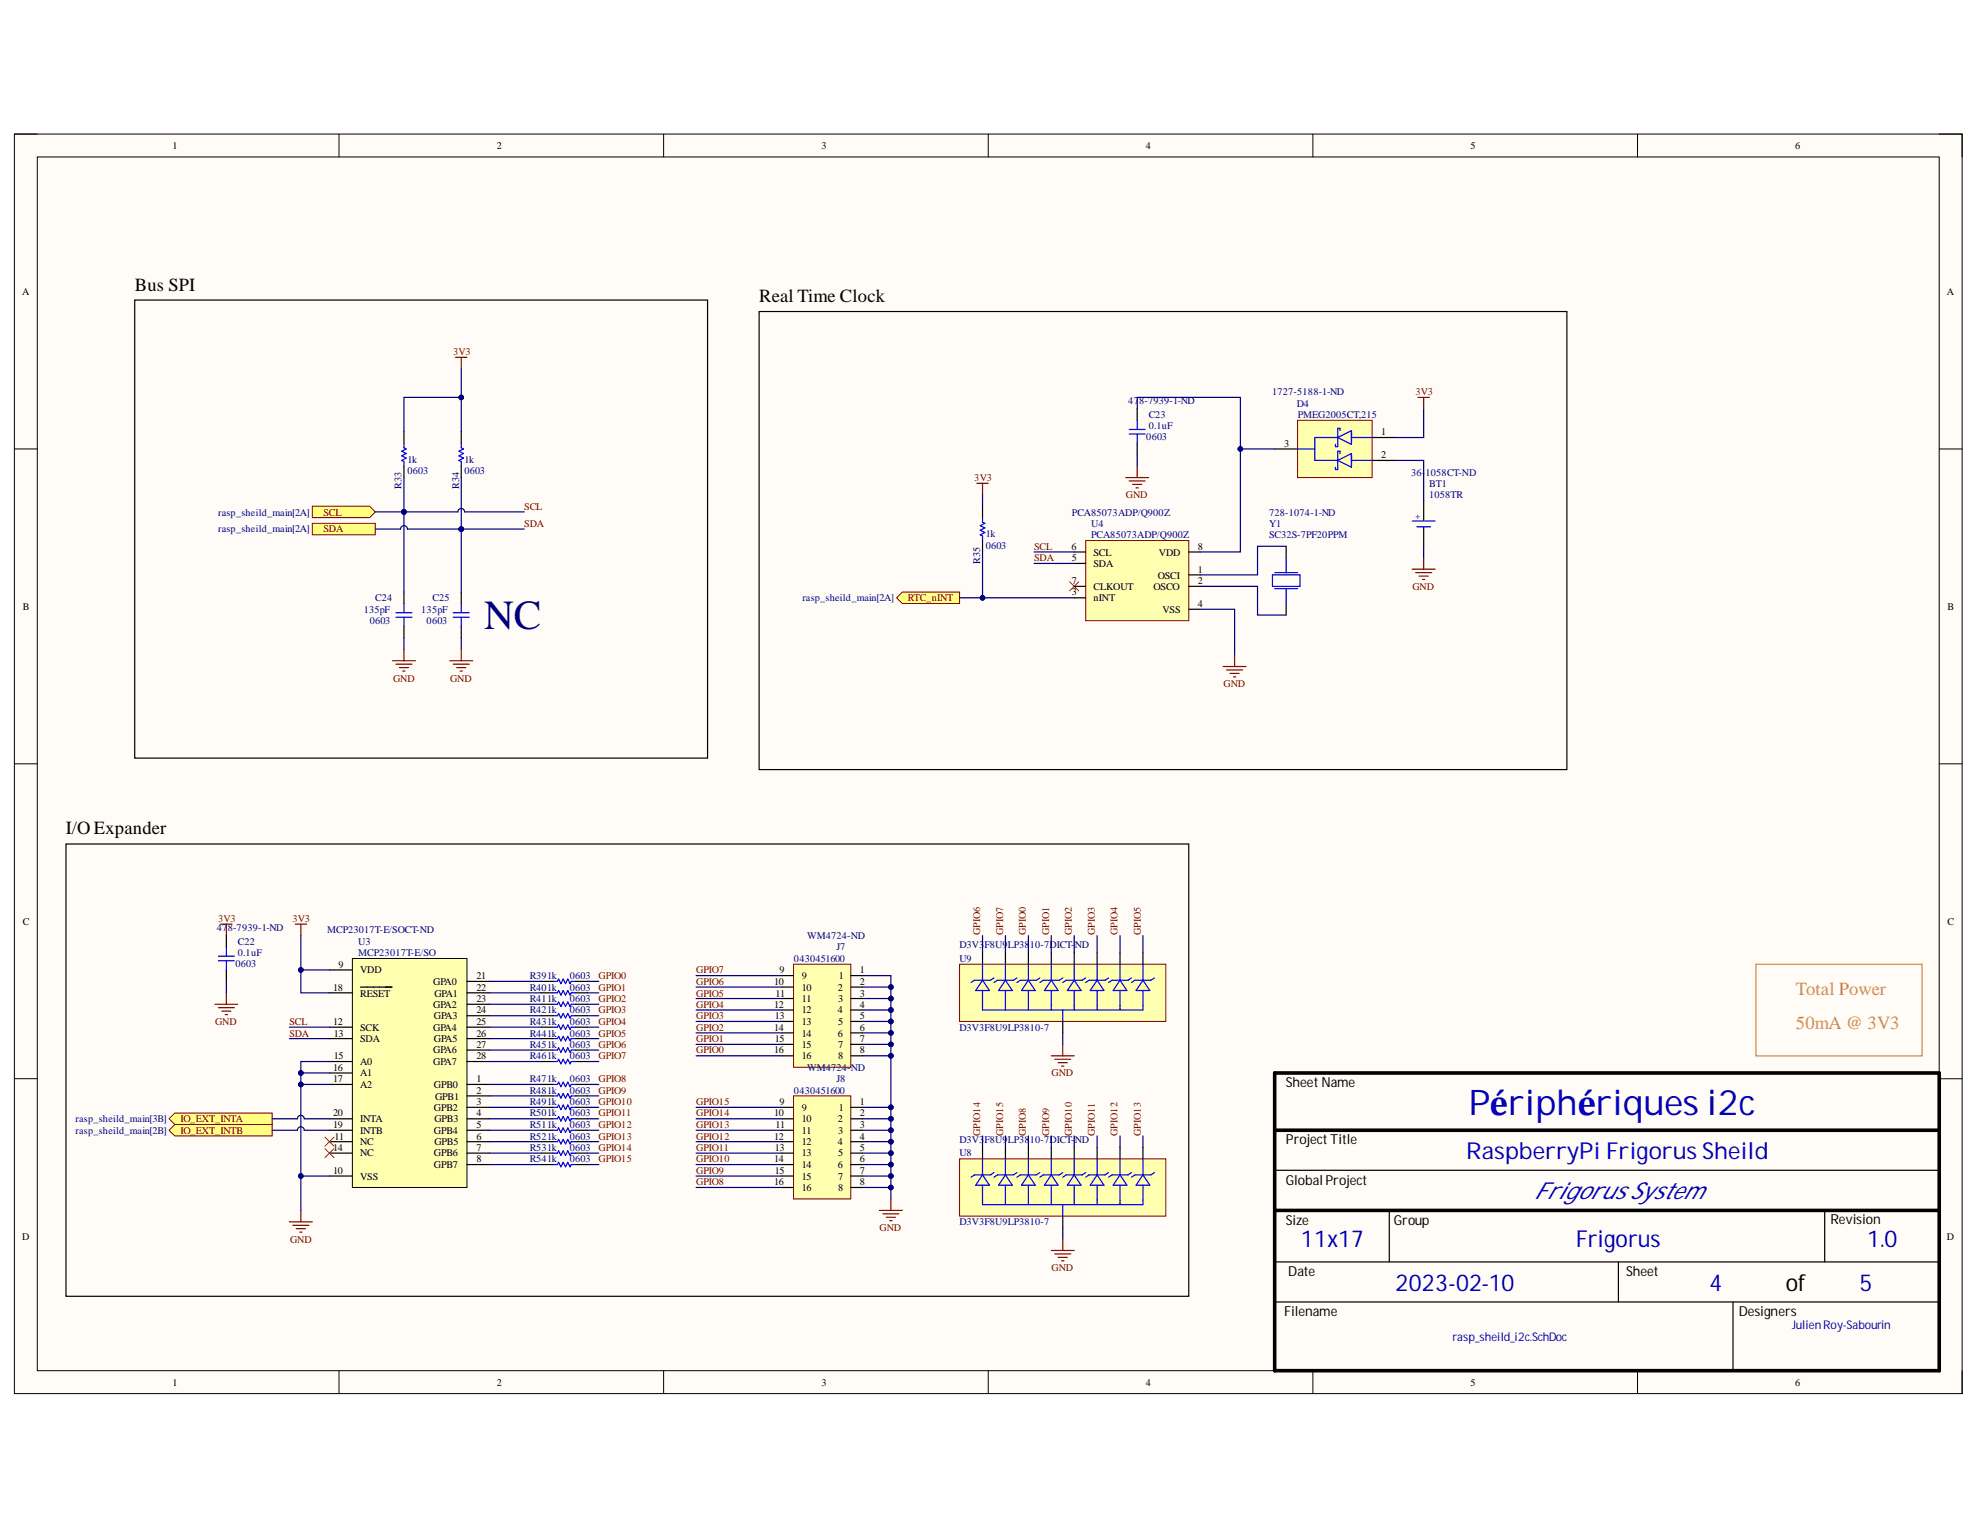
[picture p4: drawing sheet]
<svg xmlns="http://www.w3.org/2000/svg" width="279mm" height="216mm" viewBox="0 0 279 216" stroke-linecap="round" stroke-linejoin="round" font-family="sans-serif">
<defs><g id="words">
<text font-size="5.8" fill="#000080" x="68.3" y="88.7">NC</text>
<text font-size="5" fill="#0000bf" x="207.2" y="157.3">Périphériques i2c</text>
<g font-size="3.3" fill="#0000bf">
<text x="206.9" y="163.5">RaspberryPi Frigorus Sheild</text>
<text x="216.5" y="169.2">Frigorus System</text>
<text x="183.6" y="176">11x17</text>
<text x="222.4" y="176">Frigorus</text>
<text x="263.5" y="176">1.0</text>
<text x="196.9" y="182.1">2023-02-10</text>
<text x="241.2" y="182.1">4</text>
<text x="262.4" y="182.1">5</text>
</g>
<text font-size="3.3" x="252" y="182.1">of</text>
<g font-size="2.6">
<text x="19" y="41">Bus SPI</text>
<text x="107.1" y="42.6">Real Time Clock</text>
<text x="9.3" y="117.7">I/O Expander</text>
</g>
<g font-size="2.6" fill="#f90">
<text x="253.4" y="140.4">Total Power</text>
<text x="253.4" y="145.2">50mA @ 3V3</text>
</g>
<g font-size="1.9">
<text x="181.5" y="153.4">Sheet Name</text>
<text x="181.5" y="161.5">Project Title</text>
<text x="181.5" y="167.2">GlobalProject</text>
<text x="181.5" y="172.8">Size</text>
<text x="196.7" y="172.8">Group</text>
<text x="258.3" y="172.7">Revision</text>
<text x="181.2" y="185.8">Filename</text>
<text x="181.8" y="180.1">Date</text>
<text x="229.5" y="180.1">Sheet</text>
<text x="245.4" y="185.8">Designers</text>
</g>
<g font-size="1.7" fill="#0000bf">
<text x="205" y="189.2">rasp_sheild_i2c.SchDoc</text>
<text x="252.9" y="187.5">JulienRoy-Sabourin</text>
</g>
<g font-size="1.4">
<text x="24.4" y="21.1">1</text>
<text x="70.1" y="21.1">2</text>
<text x="115.9" y="21.1">3</text>
<text x="161.7" y="21.1">4</text>
<text x="207.5" y="21.1">5</text>
<text x="253.3" y="21.1">6</text>
<text x="3.1" y="41.7">A</text>
<text x="274.7" y="41.7">A</text>
<text x="181.2" y="63.1">3</text>
<text x="194.9" y="61.4">1</text>
<text x="194.9" y="64.7">2</text>
<text x="151.2" y="77.6">6</text>
<text x="169" y="77.6">8</text>
<text x="151.3" y="79.2">5</text>
<text x="151.3" y="82.4">7</text>
<text x="154.3" y="80">SDA</text>
<text x="154.3" y="78.4">SCL</text>
<text x="154.3" y="83.2">CLKOUT</text>
<text x="162.8" y="83.2">OSCO</text>
<text x="163.4" y="81.6">OSCI</text>
<text x="163.5" y="78.4">VDD</text>
<text x="169" y="80.8">1</text>
<text x="169" y="82.4">2</text>
<text x="3.2" y="86">B</text>
<text x="151.3" y="84">3</text>
<text x="154.3" y="84.9">nINT</text>
<text x="164" y="86.5">VSS</text>
<text x="169" y="85.7">4</text>
<text x="274.8" y="86">B</text>
<text x="3.2" y="130.5">C</text>
<text x="274.8" y="130.5">C</text>
<text x="47.8" y="136.6">9</text>
<text x="50.8" y="137.3">VDD</text>
<text x="110" y="137.3">9</text>
<text x="121.3" y="137.3">1</text>
<text x="47" y="139.8">18</text>
<text x="50.8" y="140.6">RESET</text>
<text x="61.1" y="139">GPA0</text>
<text x="61.1" y="142.2">GPA2</text>
<text x="61.2" y="143.8">GPA3</text>
<text x="61.3" y="140.6">GPA1</text>
<text x="67.2" y="138.2">21</text>
<text x="67.2" y="139.8">22</text>
<text x="67.2" y="141.4">23</text>
<text x="67.2" y="143">24</text>
<text x="109.2" y="139">10</text>
<text x="109.2" y="142.2">12</text>
<text x="109.3" y="143.8">13</text>
<text x="109.4" y="140.6">11</text>
<text x="113.1" y="138.2">9</text>
<text x="113.1" y="139.8">10</text>
<text x="113.1" y="141.4">11</text>
<text x="113.1" y="143">12</text>
<text x="118.2" y="139.8">2</text>
<text x="118.2" y="143">4</text>
<text x="118.3" y="141.4">3</text>
<text x="118.4" y="138.2">1</text>
<text x="121.3" y="139">2</text>
<text x="121.3" y="140.6">3</text>
<text x="121.3" y="142.2">4</text>
<text x="121.3" y="143.8">5</text>
<text x="47" y="144.6">12</text>
<text x="47.1" y="149.5">15</text>
<text x="47.1" y="146.3">13</text>
<text x="50.8" y="145.4">SCK</text>
<text x="50.8" y="147">SDA</text>
<text x="61.1" y="145.4">GPA4</text>
<text x="61.1" y="148.7">GPA6</text>
<text x="61.2" y="147">GPA5</text>
<text x="67.2" y="144.6">25</text>
<text x="67.2" y="146.3">26</text>
<text x="67.2" y="147.9">27</text>
<text x="67.2" y="149.5">28</text>
<text x="109.2" y="145.4">14</text>
<text x="109.2" y="148.7">16</text>
<text x="109.3" y="147">15</text>
<text x="113.1" y="144.6">13</text>
<text x="113.1" y="146.3">14</text>
<text x="113.1" y="147.9">15</text>
<text x="113.1" y="149.5">16</text>
<text x="118.2" y="146.3">6</text>
<text x="118.3" y="144.6">5</text>
<text x="118.3" y="147.9">7</text>
<text x="118.3" y="149.5">8</text>
<text x="121.3" y="145.4">6</text>
<text x="121.3" y="147">7</text>
<text x="121.3" y="148.7">8</text>
<text x="47" y="151.1">16</text>
<text x="47" y="152.7">17</text>
<text x="50.8" y="150.3">A0</text>
<text x="50.8" y="151.9">A1</text>
<text x="50.8" y="153.6">A2</text>
<text x="61.1" y="150.3">GPA7</text>
<text x="61.2" y="153.6">GPB0</text>
<text x="61.4" y="155.2">GPB1</text>
<text x="67.2" y="152.7">1</text>
<text x="67.2" y="154.3">2</text>
<text x="67.2" y="155.9">3</text>
<text x="110" y="155.9">9</text>
<text x="121.3" y="155.9">1</text>
<text x="47" y="159.2">19</text>
<text x="47" y="157.5">20</text>
<text x="47.2" y="160.8">11</text>
<text x="50.8" y="160">INTB</text>
<text x="50.8" y="158.4">INTA</text>
<text x="50.8" y="161.6">NC</text>
<text x="61.2" y="156.8">GPB2</text>
<text x="61.2" y="160">GPB4</text>
<text x="61.3" y="158.4">GPB3</text>
<text x="61.3" y="161.6">GPB5</text>
<text x="67.2" y="157.5">4</text>
<text x="67.2" y="159.2">5</text>
<text x="67.2" y="160.8">6</text>
<text x="109.2" y="157.5">10</text>
<text x="109.2" y="160.8">12</text>
<text x="109.4" y="159.2">11</text>
<text x="113.1" y="156.8">9</text>
<text x="113.1" y="158.4">10</text>
<text x="113.1" y="160">11</text>
<text x="113.1" y="161.6">12</text>
<text x="118.2" y="158.4">2</text>
<text x="118.2" y="161.6">4</text>
<text x="118.3" y="160">3</text>
<text x="118.4" y="156.8">1</text>
<text x="121.3" y="157.5">2</text>
<text x="121.3" y="159.2">3</text>
<text x="121.3" y="160.8">4</text>
<text x="47" y="165.6">10</text>
<text x="47" y="162.4">14</text>
<text x="50.8" y="166.5">VSS</text>
<text x="50.8" y="163.2">NC</text>
<text x="61.2" y="163.2">GPB6</text>
<text x="61.2" y="164.8">GPB7</text>
<text x="67.2" y="162.4">7</text>
<text x="67.2" y="164">8</text>
<text x="109.2" y="164">14</text>
<text x="109.2" y="167.2">16</text>
<text x="109.3" y="162.4">13</text>
<text x="109.3" y="165.6">15</text>
<text x="113.1" y="163.2">13</text>
<text x="113.1" y="164.8">14</text>
<text x="113.1" y="166.5">15</text>
<text x="118.2" y="164.8">6</text>
<text x="118.3" y="163.2">5</text>
<text x="118.3" y="166.5">7</text>
<text x="121.3" y="162.4">5</text>
<text x="121.3" y="164">6</text>
<text x="121.3" y="165.6">7</text>
<text x="121.3" y="167.2">8</text>
<text x="113.1" y="168.1">16</text>
<text x="118.3" y="168.1">8</text>
<text x="3.1" y="174.9">D</text>
<text x="274.7" y="174.9">D</text>
<text x="24.4" y="195.6">1</text>
<text x="70.1" y="195.6">2</text>
<text x="115.9" y="195.6">3</text>
<text x="161.7" y="195.6">4</text>
<text x="207.5" y="195.6">5</text>
<text x="253.3" y="195.6">6</text>
</g>
<g font-size="1.4" fill="#800000">
<text x="63.9" y="50.1">3V3</text>
<text x="199.7" y="55.8">3V3</text>
<text x="74" y="71.9">SCL</text>
<text x="137.5" y="67.9">3V3</text>
<text x="158.9" y="70.3">GND</text>
<text x="45.7" y="72.8">SCL</text>
<text x="45.7" y="75.1">SDA</text>
<text x="74" y="74.4">SDA</text>
<text x="145.9" y="77.6">SCL</text>
<text x="145.9" y="79.2">SDA</text>
<text x="199.3" y="83.2">GND</text>
<text x="128.1" y="84.9">RTC_nINT</text>
<text x="55.5" y="96.2">GND</text>
<text x="63.5" y="96.2">GND</text>
<text x="172.7" y="96.9">GND</text>
<text x="30.8" y="130.1">3V3</text>
<text x="41.3" y="130.1">3V3</text>
<text x="98.3" y="137.3">GPIO7</text>
<text x="138.3" y="132" transform="rotate(-90 138.3 132)">GPIO6</text>
<text x="141.5" y="132" transform="rotate(-90 141.5 132)">GPIO7</text>
<text x="144.8" y="132" transform="rotate(-90 144.8 132)">GPIO0</text>
<text x="148.1" y="132" transform="rotate(-90 148.1 132)">GPIO1</text>
<text x="151.3" y="132" transform="rotate(-90 151.3 132)">GPIO2</text>
<text x="154.5" y="132" transform="rotate(-90 154.5 132)">GPIO3</text>
<text x="157.7" y="132" transform="rotate(-90 157.7 132)">GPIO4</text>
<text x="161" y="132" transform="rotate(-90 161 132)">GPIO5</text>
<text x="84.5" y="138.2">GPIO0</text>
<text x="84.5" y="139.8">GPIO1</text>
<text x="84.5" y="141.4">GPIO2</text>
<text x="84.5" y="143">GPIO3</text>
<text x="98.3" y="143.8">GPIO3</text>
<text x="98.3" y="142.2">GPIO4</text>
<text x="98.3" y="140.6">GPIO5</text>
<text x="98.3" y="139">GPIO6</text>
<text x="30.4" y="144.6">GND</text>
<text x="40.8" y="144.6">SCL</text>
<text x="40.8" y="146.3">SDA</text>
<text x="84.5" y="144.6">GPIO4</text>
<text x="84.5" y="146.3">GPIO5</text>
<text x="84.5" y="147.9">GPIO6</text>
<text x="84.5" y="149.5">GPIO7</text>
<text x="98.3" y="148.7">GPIO0</text>
<text x="98.3" y="147">GPIO1</text>
<text x="98.3" y="145.4">GPIO2</text>
<text x="84.5" y="152.7">GPIO8</text>
<text x="84.5" y="154.3">GPIO9</text>
<text x="84.5" y="155.9">GPIO10</text>
<text x="98.3" y="155.9">GPIO15</text>
<text x="148.4" y="151.9">GND</text>
<text x="25.5" y="158.4">IO_EXT_INTA</text>
<text x="25.5" y="160">IO_EXT_INTB</text>
<text x="84.5" y="157.5">GPIO11</text>
<text x="84.5" y="159.2">GPIO12</text>
<text x="84.5" y="160.8">GPIO13</text>
<text x="98.3" y="160.8">GPIO12</text>
<text x="98.3" y="159.2">GPIO13</text>
<text x="98.3" y="157.5">GPIO14</text>
<text x="138.3" y="160.3" transform="rotate(-90 138.3 160.3)">GPIO14</text>
<text x="141.5" y="160.3" transform="rotate(-90 141.5 160.3)">GPIO15</text>
<text x="144.8" y="160.3" transform="rotate(-90 144.8 160.3)">GPIO8</text>
<text x="148.1" y="160.3" transform="rotate(-90 148.1 160.3)">GPIO9</text>
<text x="151.3" y="160.3" transform="rotate(-90 151.3 160.3)">GPIO10</text>
<text x="154.5" y="160.3" transform="rotate(-90 154.5 160.3)">GPIO11</text>
<text x="157.7" y="160.3" transform="rotate(-90 157.7 160.3)">GPIO12</text>
<text x="161" y="160.3" transform="rotate(-90 161 160.3)">GPIO13</text>
<text x="84.5" y="162.4">GPIO14</text>
<text x="84.5" y="164">GPIO15</text>
<text x="98.3" y="167.2">GPIO8</text>
<text x="98.3" y="165.6">GPIO9</text>
<text x="98.3" y="164">GPIO10</text>
<text x="98.3" y="162.4">GPIO11</text>
<text x="124.1" y="173.8">GND</text>
<text x="40.9" y="175.4">GND</text>
<text x="148.4" y="179.4">GND</text>
</g>
<g font-size="1.4" fill="#000080">
<text x="159.2" y="57.1">478-7939-1-ND</text>
<text x="162.1" y="59">C23</text>
<text x="179.5" y="55.8">1727-5188-1-ND</text>
<text x="183" y="57.4">D4</text>
<text x="183.1" y="59">PMEG2005CT,215</text>
<text x="57.5" y="65.3">1k</text>
<text x="65.5" y="65.3">1k</text>
<text x="161.8" y="62">0603</text>
<text x="162.1" y="60.6">0.1uF</text>
<text x="56.7" y="69" transform="rotate(-90 56.7 69)">R33</text>
<text x="57.5" y="66.9">0603</text>
<text x="64.8" y="69" transform="rotate(-90 64.8 69)">R34</text>
<text x="65.5" y="66.9">0603</text>
<text x="199.1" y="67.1">36-</text>
<text x="201.2" y="67.1">1058CT-ND</text>
<text x="201.7" y="68.7">BT1</text>
<text x="201.7" y="70.3">1058TR</text>
<text x="30.8" y="72.8">rasp_sheild_main[2A]</text>
<text x="30.8" y="75.1">rasp_sheild_main[2A]</text>
<text x="139.1" y="75.8">1k</text>
<text x="139.1" y="77.4">0603</text>
<text x="151.3" y="72.8">PCA85073ADP/Q900Z</text>
<text x="154" y="74.4">U4</text>
<text x="154" y="76">PCA85073ADP/Q900Z</text>
<text x="179.1" y="72.8">728-1074-1-ND</text>
<text x="179.1" y="74.4">Y1</text>
<text x="179.1" y="76">SC32S-7PF20PPM</text>
<text x="138.3" y="79.5" transform="rotate(-90 138.3 79.5)">R35</text>
<text x="51.3" y="86.5">135pF</text>
<text x="52.2" y="88.1">0603</text>
<text x="52.9" y="84.9">C24</text>
<text x="59.4" y="86.5">135pF</text>
<text x="60.2" y="88.1">0603</text>
<text x="61" y="84.9">C25</text>
<text x="113.2" y="84.9">rasp_sheild_main[2A]</text>
<text x="30.6" y="131.4">478-7939-1-ND</text>
<text x="46.2" y="131.7">MCP23017T-E/SOCT-ND</text>
<text x="33.2" y="136.4">0603</text>
<text x="33.6" y="135">0.1uF</text>
<text x="33.6" y="133.4">C22</text>
<text x="50.6" y="133.4">U3</text>
<text x="50.6" y="135">MCP23017T-E/SO</text>
<text x="112" y="135.7">0430451600</text>
<text x="113.9" y="132.5">WM4724-ND</text>
<text x="118" y="134.1">J7</text>
<text x="135.4" y="133.8">D3V3</text>
<text x="135.4" y="135.7">U9</text>
<text x="138.9" y="133.8">F8U9</text>
<text x="142.2" y="133.8">LP38</text>
<text x="145.3" y="133.8">10-7DICT-</text>
<text x="151.6" y="133.8">ND</text>
<text x="74.7" y="138.2">R391k</text>
<text x="74.7" y="139.8">R401k</text>
<text x="74.7" y="141.4">R411k</text>
<text x="74.7" y="143">R421k</text>
<text x="80.4" y="138.2">0603</text>
<text x="80.4" y="139.8">0603</text>
<text x="80.4" y="141.4">0603</text>
<text x="80.4" y="143">0603</text>
<text x="74.7" y="144.6">R431k</text>
<text x="74.7" y="146.3">R441k</text>
<text x="74.7" y="147.9">R451k</text>
<text x="74.7" y="149.5">R461k</text>
<text x="80.4" y="144.6">0603</text>
<text x="80.4" y="146.3">0603</text>
<text x="80.4" y="147.9">0603</text>
<text x="80.4" y="149.5">0603</text>
<text x="135.4" y="145.4">D3V3F8U9LP3810-7</text>
<text x="74.7" y="152.7">R471k</text>
<text x="74.7" y="154.3">R481k</text>
<text x="74.7" y="155.9">R491k</text>
<text x="80.4" y="152.7">0603</text>
<text x="80.4" y="154.3">0603</text>
<text x="80.4" y="155.9">0603</text>
<text x="112" y="154.3">0430451600</text>
<text x="113.9" y="151.1">WM4724-ND</text>
<text x="118" y="152.7">J8</text>
<text x="10.7" y="158.4">rasp_sheild_main[3B]</text>
<text x="10.7" y="160">rasp_sheild_main[2B]</text>
<text x="74.7" y="157.5">R501k</text>
<text x="74.7" y="159.2">R511k</text>
<text x="74.7" y="160.8">R521k</text>
<text x="80.4" y="157.5">0603</text>
<text x="80.4" y="159.2">0603</text>
<text x="80.4" y="160.8">0603</text>
<text x="135.4" y="161.2">D3V3F8U9LP3810-7DICT-ND</text>
<text x="74.7" y="162.4">R531k</text>
<text x="74.7" y="164">R541k</text>
<text x="80.4" y="162.4">0603</text>
<text x="80.4" y="164">0603</text>
<text x="135.4" y="163.2">U8</text>
<text x="135.4" y="172.9">D3V3F8U9LP3810-7</text>
</g>
<text font-size="1.2" fill="#00f" x="199.7" y="73.3">+</text>
</g></defs>
<path d="M2 18.9h274.9v177.8h-274.9z" fill-rule="evenodd" fill="#fffcf8"/>
<path d="M2 18.9h274.9v177.8h-274.9z" fill="none" stroke="#000" stroke-width=".14"/>
<path d="M5.3 22.1h268.3v171.3h-268.3z" fill-rule="evenodd" fill="#fffcf8"/>
<g fill="none" stroke="#000" stroke-width=".14">
<path d="M2 18.9h3.3M47.8 18.9v3.2M93.6 18.9v3.2M139.5 18.9v3.2M185.3 18.9v3.2M231.1 18.9v3.2M273.6 18.9h3.3v3.2M5.3 22.1h268.3v171.3h-268.3zM2 63.4h3.3M273.6 63.4h3.3M2 107.8h3.3M273.6 107.8h3.3"/>
<path d="M2 152.2h3.3M273.6 152.2h3.3M47.8 193.4v3.3M93.6 193.4v3.3M139.5 193.4v3.3M185.3 193.4v3.3M231.1 193.4v3.3M276.9 193.4v3.3"/>
</g>
<path d="M179.9 151.4h93.7v42h-93.7zM179.9 159.5h93.7M179.9 170.8h93.7" fill="none" stroke="#000" stroke-width=".51"/>
<path d="M179.9 165.1h93.7M179.9 178.1h93.7M196 170.8v7.3M228.4 178.1v5.6M257.5 170.8v7.3M179.9 183.7h93.7M244.5 183.7v9.7" fill="none" stroke="#000" stroke-width=".17"/>
<path d="M49.7 135.3h16.2v32.3h-16.2z" fill-rule="evenodd" fill="#ffffb0"/>
<path d="M49.7 135.3h16.2v32.3h-16.2z" fill="none" stroke="#000" stroke-width=".14"/>
<g fill="none" stroke="#000" stroke-width=".17">
<path d="M46.5 136.9h3.2M50.9 139.3h4.4M65.9 138.5h3.2M46.5 144.9h3.2M46.5 149.8h3.2M46.5 151.4h3.2M46.5 153h3.2M46.5 140.1h3.2M46.5 146.6h3.2M46.5 157.9h3.2M46.5 159.5h3.2M65.9 144.9h3.2"/>
<path d="M65.9 149.8h3.2M65.9 153h3.2M65.9 140.1h3.2M65.9 146.6h3.2M65.9 154.6h3.2M65.9 156.3h3.2M65.9 157.9h3.2M65.9 159.5h3.2M65.9 141.7h3.2M65.9 143.3h3.2M65.9 148.2h3.2M46.5 161.1h3.2"/>
<path d="M46.5 162.7h3.2M46.5 166h3.2M65.9 161.1h3.2M65.9 162.7h3.2M65.9 164.3h3.2"/>
</g>
<path d="M172.6 94.1h3.2M173.1 94.5h2.2M173.6 95h1.3M174.1 95.5h.3M174.2 92.4v1.7M41.6 130.4h1.7M42.5 130.4v1.6M40.8 172.4h3.3M41.3 172.9h2.3M41.8 173.4h1.3M42.3 173.9h.3M42.5 170.8v1.6" fill="none" stroke="#800000" stroke-width=".17"/>
<path d="M45.8 160.5l1.3 1.3M45.8 162.1l1.3 1.3M47.1 160.5l-1.3 1.3M47.1 162.1l-1.3 1.3" fill="none" stroke="#f00" stroke-width=".14"/>
<path d="M44.1 71.4h8.1l.8 .8-.8 .8h-8.1z" fill-rule="evenodd" fill="#ffff80"/>
<path d="M44.1 71.4h8.1l.8 .8-.8 .8h-8.1z" fill="none" stroke="#800000" stroke-width=".14"/>
<path d="M44.1 73.9h8.9v1.6h-8.9z" fill-rule="evenodd" fill="#ffff80"/>
<path d="M44.1 73.9h8.9v1.6h-8.9z" fill="none" stroke="#800000" stroke-width=".14"/>
<g fill="none" stroke="#800000" stroke-width=".17">
<path d="M64.3 50.4h1.6M65.1 50.4v1.6M158.9 67.4h3.2M159.3 67.9h2.3M159.8 68.4h1.3M160.3 68.8h.3M160.5 65.8v1.6M31.1 130.4h1.6M31.9 130.4v1.6M30.3 141.7h3.3M30.8 142.2h2.3M31.3 142.7h1.3"/>
<path d="M31.8 143.2h.3M31.9 140.1v1.6"/>
</g>
<path d="M150.9 82.1l1.3 1.3M152.2 82.1l-1.3 1.3" fill="none" stroke="#f00" stroke-width=".14"/>
<path d="M126.5 84.4l.8-.9h8.1v1.7h-8.1z" fill-rule="evenodd" fill="#ffff80"/>
<path d="M126.5 84.4l.8-.9h8.1v1.7h-8.1z" fill="none" stroke="#800000" stroke-width=".14"/>
<g fill="none" stroke="#800000" stroke-width=".17">
<path d="M137.8 68.2h1.7M138.6 68.2v1.6M55.4 93.2h3.2M55.9 93.7h2.2M56.4 94.2h1.2M56.8 94.7h.4M57 91.6v1.6M63.5 93.2h3.2M64 93.7h2.2M64.4 94.2h1.3M64.9 94.7h.3M65.1 91.6v1.6"/>
<path d="M148.3 149h3.3M148.8 149.5h2.3M149.3 150h1.3M149.8 150.4h.3M150 147.4v1.6M124.1 170.8h3.2M124.6 171.3h2.2M125.1 171.8h1.3M125.6 172.3h.3M125.7 169.2v1.6M148.4 176.5h3.2M148.8 176.9h2.3"/>
<path d="M149.3 177.4h1.3M149.8 177.9h.3M150 174.8v1.7"/>
</g>
<path d="M19 42.3h80.8v64.7h-80.8zM107.1 44h114v64.6h-114zM57 83.5v1.7M57 88.4v1.6M65.1 83.5v1.7M65.1 88.4v1.6M9.3 119.1h158.4v63.8h-158.4z" fill="none" stroke="#000" stroke-width=".17"/>
<path d="M55.9 86.5h2.2M55.9 87.1h2.2M57 85.2v1.3M57 87.1v1.3M64 86.5h2.2M64 87.1h2.2M65.1 85.2v1.3M65.1 87.1v1.3" fill="none" stroke="#00f" stroke-width=".17"/>
<path d="M247.8 136.1h23.4v12.9h-23.4z" fill="none" stroke="#f90" stroke-width=".17"/>
<path d="M153.2 76.3h14.5v11.3h-14.5z" fill-rule="evenodd" fill="#ffffb0"/>
<path d="M153.2 76.3h14.5v11.3h-14.5z" fill="none" stroke="#800000" stroke-width=".14"/>
<path d="M151.6 79.5h1.6M151.6 77.9h1.6M167.7 77.9h1.7M181.5 77.1v1.6M200.9 70.6v2.9M200.9 74.3v2.8M151.6 82.7h1.6M151.6 84.4h1.6M167.7 81.1h1.7M167.7 82.7h1.7M167.7 86h1.7M181.5 85.2v1.6" fill="none" stroke="#000" stroke-width=".17"/>
<path d="M181.5 78.7v2.1M199.3 73.5h3.2M199.9 74.3h2M179.6 81.1h3.8v1.6h-3.8zM179.9 83.1h3.2M179.9 80.8h3.2M181.5 83.1v2.1" fill="none" stroke="#00f" stroke-width=".17"/>
<path d="M200.9 78.7v1.6M199.3 80.3h3.2M199.8 80.8h2.2M200.3 81.3h1.2M200.7 81.8h.4" fill="none" stroke="#800000" stroke-width=".17"/>
<path d="M183.1 59.3h10.5v8.1h-10.5z" fill-rule="evenodd" fill="#ffffb0"/>
<path d="M183.1 59.3h10.5v8.1h-10.5z" fill="none" stroke="#800000" stroke-width=".14"/>
<path d="M179.9 63.4h3.2M193.6 61.7h3.3M193.6 65h3.3" fill="none" stroke="#000" stroke-width=".17"/>
<path d="M183.1 63.4h2.4M188.8 61.7h-3.3v3.3h3.3M188.8 61.7l1.9-.9v1.9zM188.8 65l1.9-1v1.9zM189.1 60.8v-.4h-.3v2.6h-.4v-.3M189.1 64v-.3h-.3v2.6h-.4v-.4M190.7 61.7h2.9M190.7 65h2.9" fill="none" stroke="#00f" stroke-width=".17"/>
<path d="M200.1 56.1h1.6M200.9 56.1v1.6" fill="none" stroke="#800000" stroke-width=".17"/>
<path d="M23.9 157.9l.8-.8h13.7v1.6h-13.7z" fill-rule="evenodd" fill="#ffff80"/>
<path d="M23.9 157.9l.8-.8h13.7v1.6h-13.7z" fill="none" stroke="#800000" stroke-width=".14"/>
<path d="M23.9 159.5l.8-.8h13.7v1.6h-13.7z" fill-rule="evenodd" fill="#ffff80"/>
<path d="M23.9 159.5l.8-.8h13.7v1.6h-13.7z" fill="none" stroke="#800000" stroke-width=".14"/>
<path d="M46.5 166h-4v4.8" fill="none" stroke="#000080" stroke-width=".17"/>
<circle cx="42.4" cy="166" r=".32" fill="#000080"/>
<circle cx="42.4" cy="166" r=".32" fill="none" stroke="#000080" stroke-width=".14"/>
<path d="M42.5 132v4.9h4" fill="none" stroke="#000080" stroke-width=".17"/>
<circle cx="42.4" cy="136.9" r=".32" fill="#000080"/>
<circle cx="42.4" cy="136.9" r=".32" fill="none" stroke="#000080" stroke-width=".14"/>
<path d="M42.5 136.9v3.2h4" fill="none" stroke="#000080" stroke-width=".17"/>
<circle cx="42.4" cy="136.9" r=".32" fill="#000080"/>
<circle cx="42.4" cy="136.9" r=".32" fill="none" stroke="#000080" stroke-width=".14"/>
<path d="M42.5 151.4h4" fill="none" stroke="#000080" stroke-width=".17"/>
<circle cx="42.4" cy="151.4" r=".32" fill="#000080"/>
<circle cx="42.4" cy="151.4" r=".32" fill="none" stroke="#000080" stroke-width=".14"/>
<path d="M42.5 153v13" fill="none" stroke="#000080" stroke-width=".17"/>
<circle cx="42.4" cy="153" r=".32" fill="#000080"/>
<circle cx="42.4" cy="153" r=".32" fill="none" stroke="#000080" stroke-width=".14"/>
<circle cx="42.4" cy="166" r=".32" fill="#000080"/>
<circle cx="42.4" cy="166" r=".32" fill="none" stroke="#000080" stroke-width=".14"/>
<path d="M57 67.4v4.8M145.9 77.9h5.7M145.9 79.5h5.7M169.4 86h4.8v6.4M40.8 144.9h5.7M40.8 146.6h5.7" fill="none" stroke="#000080" stroke-width=".17"/>
<circle cx="57" cy="72.2" r=".32" fill="#000080"/>
<circle cx="57" cy="72.2" r=".32" fill="none" stroke="#000080" stroke-width=".14"/>
<path d="M65.1 52v4.1" fill="none" stroke="#000080" stroke-width=".17"/>
<circle cx="65.1" cy="56.1" r=".32" fill="#000080"/>
<circle cx="65.1" cy="56.1" r=".32" fill="none" stroke="#000080" stroke-width=".14"/>
<path d="M65.1 67.4v7.3M138.6 69.8v1.6M160.5 64.2v1.6M181.5 77.1h-4v4h-8.1M169.4 82.7h8.1v4.1h4M31.9 138.5v1.6" fill="none" stroke="#000080" stroke-width=".17"/>
<circle cx="65.1" cy="74.7" r=".32" fill="#000080"/>
<circle cx="65.1" cy="74.7" r=".32" fill="none" stroke="#000080" stroke-width=".14"/>
<path d="M57 60.9v-4.8h8.1v4.8" fill="none" stroke="#000080" stroke-width=".17"/>
<circle cx="65.1" cy="56.1" r=".32" fill="#000080"/>
<circle cx="65.1" cy="56.1" r=".32" fill="none" stroke="#000080" stroke-width=".14"/>
<path d="M57 72.2v11.3" fill="none" stroke="#000080" stroke-width=".17"/>
<circle cx="57" cy="72.2" r=".32" fill="#000080"/>
<circle cx="57" cy="72.2" r=".32" fill="none" stroke="#000080" stroke-width=".14"/>
<path d="M65.1 74.7v8.8" fill="none" stroke="#000080" stroke-width=".17"/>
<circle cx="65.1" cy="74.7" r=".32" fill="#000080"/>
<circle cx="65.1" cy="74.7" r=".32" fill="none" stroke="#000080" stroke-width=".14"/>
<path d="M138.6 77.9v6.5M57 90v1.6M65.1 90v1.6" fill="none" stroke="#000080" stroke-width=".17"/>
<circle cx="138.6" cy="84.4" r=".32" fill="#000080"/>
<circle cx="138.6" cy="84.4" r=".32" fill="none" stroke="#000080" stroke-width=".14"/>
<path d="M121.7 139.3h4" fill="none" stroke="#000080" stroke-width=".17"/>
<circle cx="125.7" cy="139.3" r=".32" fill="#000080"/>
<circle cx="125.7" cy="139.3" r=".32" fill="none" stroke="#000080" stroke-width=".14"/>
<path d="M121.7 140.9h4" fill="none" stroke="#000080" stroke-width=".17"/>
<circle cx="125.7" cy="140.9" r=".32" fill="#000080"/>
<circle cx="125.7" cy="140.9" r=".32" fill="none" stroke="#000080" stroke-width=".14"/>
<path d="M121.7 142.5h4" fill="none" stroke="#000080" stroke-width=".17"/>
<circle cx="125.7" cy="142.5" r=".32" fill="#000080"/>
<circle cx="125.7" cy="142.5" r=".32" fill="none" stroke="#000080" stroke-width=".14"/>
<path d="M121.7 144.1h4" fill="none" stroke="#000080" stroke-width=".17"/>
<circle cx="125.7" cy="144.1" r=".32" fill="#000080"/>
<circle cx="125.7" cy="144.1" r=".32" fill="none" stroke="#000080" stroke-width=".14"/>
<path d="M121.7 145.8h4" fill="none" stroke="#000080" stroke-width=".17"/>
<circle cx="125.7" cy="145.8" r=".32" fill="#000080"/>
<circle cx="125.7" cy="145.8" r=".32" fill="none" stroke="#000080" stroke-width=".14"/>
<path d="M121.7 147.4h4" fill="none" stroke="#000080" stroke-width=".17"/>
<circle cx="125.7" cy="147.4" r=".32" fill="#000080"/>
<circle cx="125.7" cy="147.4" r=".32" fill="none" stroke="#000080" stroke-width=".14"/>
<path d="M121.7 149h4" fill="none" stroke="#000080" stroke-width=".17"/>
<circle cx="125.7" cy="149" r=".32" fill="#000080"/>
<circle cx="125.7" cy="149" r=".32" fill="none" stroke="#000080" stroke-width=".14"/>
<g fill="none" stroke="#000080" stroke-width=".17">
<path d="M53 74.7h3.5a.49 .49 0 0 1 .5-.5 .49 .49 0 0 1 .5 .5h16.5M138.6 132v2.4M141.9 132v2.4M145.1 132v2.4M148.3 132v2.4M151.6 132v2.4M154.8 132v2.4M158 132v2.4M161.3 132v2.4M150 145.8v1.6M138.6 160.3v1.6M141.9 160.3v1.6"/>
<path d="M145.1 160.3v1.6M148.3 160.3v1.6M150 173.2v1.6M151.6 160.3v1.6M154.8 160.3v1.6M158 160.3v1.6M161.3 160.3v1.6"/>
</g>
<circle cx="65.1" cy="74.7" r=".32" fill="#000080"/>
<circle cx="65.1" cy="74.7" r=".32" fill="none" stroke="#000080" stroke-width=".14"/>
<path d="M53 72.2h11.6a.48 .48 0 0 1 .5-.4 .48 .48 0 0 1 .5 .4h8.4" fill="none" stroke="#000080" stroke-width=".17"/>
<circle cx="57" cy="72.2" r=".32" fill="#000080"/>
<circle cx="57" cy="72.2" r=".32" fill="none" stroke="#000080" stroke-width=".14"/>
<path d="M135.4 84.4h16.2" fill="none" stroke="#000080" stroke-width=".17"/>
<circle cx="138.6" cy="84.4" r=".32" fill="#000080"/>
<circle cx="138.6" cy="84.4" r=".32" fill="none" stroke="#000080" stroke-width=".14"/>
<g fill="none" stroke="#000080" stroke-width=".17">
<path d="M179.9 63.4h-4.9v14.5h-5.6M200.9 77.1v1.6M69.1 138.5h7.3M82.9 138.5h1.6M69.1 140.1h7.3M69.1 141.7h7.3M69.1 143.3h7.3M69.1 144.9h7.3M69.1 146.6h7.3M69.1 148.2h7.3M69.1 149.8h7.3M69.1 153h7.3"/>
<path d="M69.1 154.6h7.3M69.1 156.3h7.3M69.1 157.9h7.3M69.1 159.5h7.3M82.9 140.1h1.6M82.9 141.7h1.6M82.9 143.3h1.6M82.9 144.9h1.6M82.9 146.6h1.6M82.9 148.2h1.6M82.9 149.8h1.6M82.9 153h1.6"/>
<path d="M82.9 154.6h1.6M82.9 156.3h1.6M82.9 157.9h1.6M82.9 159.5h1.6M69.1 161.1h7.3M69.1 162.7h7.3M69.1 164.3h7.3M82.9 161.1h1.6M82.9 162.7h1.6M82.9 164.3h1.6"/>
</g>
<circle cx="175" cy="63.4" r=".32" fill="#000080"/>
<circle cx="175" cy="63.4" r=".32" fill="none" stroke="#000080" stroke-width=".14"/>
<path d="M160.5 57.7v-1.6h14.5v7.3M200.9 57.7v4h-4M196.9 65h4v5.6" fill="none" stroke="#000080" stroke-width=".17"/>
<circle cx="175" cy="63.4" r=".32" fill="#000080"/>
<circle cx="175" cy="63.4" r=".32" fill="none" stroke="#000080" stroke-width=".14"/>
<path d="M121.7 167.6h4" fill="none" stroke="#000080" stroke-width=".17"/>
<circle cx="125.7" cy="167.6" r=".32" fill="#000080"/>
<circle cx="125.7" cy="167.6" r=".32" fill="none" stroke="#000080" stroke-width=".14"/>
<path d="M121.7 166h4" fill="none" stroke="#000080" stroke-width=".17"/>
<circle cx="125.7" cy="166" r=".32" fill="#000080"/>
<circle cx="125.7" cy="166" r=".32" fill="none" stroke="#000080" stroke-width=".14"/>
<path d="M121.7 164.3h4" fill="none" stroke="#000080" stroke-width=".17"/>
<circle cx="125.7" cy="164.3" r=".32" fill="#000080"/>
<circle cx="125.7" cy="164.3" r=".32" fill="none" stroke="#000080" stroke-width=".14"/>
<path d="M121.7 162.7h4" fill="none" stroke="#000080" stroke-width=".17"/>
<circle cx="125.7" cy="162.7" r=".32" fill="#000080"/>
<circle cx="125.7" cy="162.7" r=".32" fill="none" stroke="#000080" stroke-width=".14"/>
<path d="M121.7 161.1h4" fill="none" stroke="#000080" stroke-width=".17"/>
<circle cx="125.7" cy="161.1" r=".32" fill="#000080"/>
<circle cx="125.7" cy="161.1" r=".32" fill="none" stroke="#000080" stroke-width=".14"/>
<path d="M121.7 159.5h4" fill="none" stroke="#000080" stroke-width=".17"/>
<circle cx="125.7" cy="159.5" r=".32" fill="#000080"/>
<circle cx="125.7" cy="159.5" r=".32" fill="none" stroke="#000080" stroke-width=".14"/>
<path d="M121.7 157.9h4" fill="none" stroke="#000080" stroke-width=".17"/>
<circle cx="125.7" cy="157.9" r=".32" fill="#000080"/>
<circle cx="125.7" cy="157.9" r=".32" fill="none" stroke="#000080" stroke-width=".14"/>
<path d="M121.7 156.3h4" fill="none" stroke="#000080" stroke-width=".17"/>
<circle cx="125.7" cy="156.3" r=".32" fill="#000080"/>
<circle cx="125.7" cy="156.3" r=".32" fill="none" stroke="#000080" stroke-width=".14"/>
<path d="M121.7 137.7h4v31.5" fill="none" stroke="#000080" stroke-width=".17"/>
<circle cx="125.7" cy="139.3" r=".32" fill="#000080"/>
<circle cx="125.7" cy="139.3" r=".32" fill="none" stroke="#000080" stroke-width=".14"/>
<circle cx="125.7" cy="140.9" r=".32" fill="#000080"/>
<circle cx="125.7" cy="140.9" r=".32" fill="none" stroke="#000080" stroke-width=".14"/>
<circle cx="125.7" cy="142.5" r=".32" fill="#000080"/>
<circle cx="125.7" cy="142.5" r=".32" fill="none" stroke="#000080" stroke-width=".14"/>
<circle cx="125.7" cy="144.1" r=".32" fill="#000080"/>
<circle cx="125.7" cy="144.1" r=".32" fill="none" stroke="#000080" stroke-width=".14"/>
<circle cx="125.7" cy="145.8" r=".32" fill="#000080"/>
<circle cx="125.7" cy="145.8" r=".32" fill="none" stroke="#000080" stroke-width=".14"/>
<circle cx="125.7" cy="147.4" r=".32" fill="#000080"/>
<circle cx="125.7" cy="147.4" r=".32" fill="none" stroke="#000080" stroke-width=".14"/>
<circle cx="125.7" cy="149" r=".32" fill="#000080"/>
<circle cx="125.7" cy="149" r=".32" fill="none" stroke="#000080" stroke-width=".14"/>
<circle cx="125.7" cy="156.3" r=".32" fill="#000080"/>
<circle cx="125.7" cy="156.3" r=".32" fill="none" stroke="#000080" stroke-width=".14"/>
<circle cx="125.7" cy="157.9" r=".32" fill="#000080"/>
<circle cx="125.7" cy="157.9" r=".32" fill="none" stroke="#000080" stroke-width=".14"/>
<circle cx="125.7" cy="159.5" r=".32" fill="#000080"/>
<circle cx="125.7" cy="159.5" r=".32" fill="none" stroke="#000080" stroke-width=".14"/>
<circle cx="125.7" cy="161.1" r=".32" fill="#000080"/>
<circle cx="125.7" cy="161.1" r=".32" fill="none" stroke="#000080" stroke-width=".14"/>
<circle cx="125.7" cy="162.7" r=".32" fill="#000080"/>
<circle cx="125.7" cy="162.7" r=".32" fill="none" stroke="#000080" stroke-width=".14"/>
<circle cx="125.7" cy="164.3" r=".32" fill="#000080"/>
<circle cx="125.7" cy="164.3" r=".32" fill="none" stroke="#000080" stroke-width=".14"/>
<circle cx="125.7" cy="166" r=".32" fill="#000080"/>
<circle cx="125.7" cy="166" r=".32" fill="none" stroke="#000080" stroke-width=".14"/>
<circle cx="125.7" cy="167.6" r=".32" fill="#000080"/>
<circle cx="125.7" cy="167.6" r=".32" fill="none" stroke="#000080" stroke-width=".14"/>
<g fill="none" stroke="#000080" stroke-width=".17">
<path d="M98.2 137.7h12.2M98.2 139.3h12.2M38.4 157.9h3.6a.48 .48 0 0 1 .4-.5 .48 .48 0 0 1 .5 .5h3.6M38.4 159.5h3.6a.48 .48 0 0 1 .4-.5 .48 .48 0 0 1 .5 .5h3.6M46.5 149.8h-4v3.2h4M98.2 140.9h12.2M98.2 142.5h12.2M98.2 144.1h12.2M98.2 145.8h12.2M98.2 147.4h12.2M98.2 149h12.2M98.2 156.3h12.2"/>
<path d="M98.2 157.9h12.2M98.2 159.5h12.2M98.2 161.1h12.2M98.2 162.7h12.2M98.2 164.3h12.2M98.2 166h12.2M98.2 167.6h12.2"/>
</g>
<circle cx="42.4" cy="151.4" r=".32" fill="#000080"/>
<circle cx="42.4" cy="151.4" r=".32" fill="none" stroke="#000080" stroke-width=".14"/>
<circle cx="42.4" cy="153" r=".32" fill="#000080"/>
<circle cx="42.4" cy="153" r=".32" fill="none" stroke="#000080" stroke-width=".14"/>
<path d="M135.4 136.1h29.1v8h-29.1z" fill-rule="evenodd" fill="#ffffb0"/>
<path d="M135.4 136.1h29.1v8h-29.1z" fill="none" stroke="#800000" stroke-width=".14"/>
<path d="M138.6 134.4v1.7M141.9 134.4v1.7M145.1 134.4v1.7M148.3 134.4v1.7M151.6 134.4v1.7M154.8 134.4v1.7M158 134.4v1.7M161.3 134.4v1.7M150 144.1v1.7" fill="none" stroke="#000" stroke-width=".17"/>
<g fill="none" stroke="#00f" stroke-width=".17">
<path d="M138.6 136.1v2.2M138.6 139.8v2.7h22.7v-2.7M138.6 138.3l1 1.5h-1.9zM140.3 138l-.5 .3h-2.3l-.5 .3M141.9 138.3l1 1.5h-2zM141.9 136.1v2.2M141.9 139.8v2.7M143.5 138l-.5 .3h-2.3l-.4 .3M145.1 138.3l1 1.5h-2zM145.1 136.1v2.2M145.1 139.8v2.7M146.7 138l-.5 .3h-2.2l-.5 .3"/>
<path d="M148.3 138.3l1 1.5h-1.9zM148.3 136.1v2.2M148.3 139.8v2.7M150 138l-.5 .3h-2.3l-.5 .3M151.6 138.3l.9 1.5h-1.9zM151.6 136.1v2.2M151.6 139.8v2.7M153.2 138l-.5 .3h-2.2l-.5 .3M154.8 138.3l1 1.5h-2zM154.8 136.1v2.2M154.8 139.8v2.7M156.4 138l-.5 .3h-2.2l-.5 .3"/>
<path d="M158 138.3l1 1.5h-1.9zM158 136.1v2.2M158 139.8v2.7M159.7 138l-.5 .3h-2.3l-.5 .3M161.3 138.3l1 1.5h-2zM161.3 136.1v2.2M162.9 138l-.5 .3h-2.3l-.4 .3M150 142.5v1.6"/>
</g>
<path d="M135.4 163.5h29.1v8.1h-29.1z" fill-rule="evenodd" fill="#ffffb0"/>
<path d="M135.4 163.5h29.1v8.1h-29.1z" fill="none" stroke="#800000" stroke-width=".14"/>
<path d="M138.6 161.9v1.6M141.9 161.9v1.6M145.1 161.9v1.6M148.3 161.9v1.6M150 171.6v1.6M151.6 161.9v1.6M154.8 161.9v1.6M158 161.9v1.6M161.3 161.9v1.6" fill="none" stroke="#000" stroke-width=".17"/>
<g fill="none" stroke="#00f" stroke-width=".17">
<path d="M138.6 163.5v2.3M138.6 167.2v2.8h22.7v-2.8M138.6 165.8l1 1.4h-1.9zM140.3 165.5l-.5 .3h-2.3l-.5 .3M141.9 165.8l1 1.4h-2zM141.9 163.5v2.3M141.9 167.2v2.8M143.5 165.5l-.5 .3h-2.3l-.4 .3M145.1 165.8l1 1.4h-2zM145.1 163.5v2.3M145.1 167.2v2.8M146.7 165.5l-.5 .3h-2.2l-.5 .3"/>
<path d="M148.3 165.8l1 1.4h-1.9zM148.3 163.5v2.3M148.3 167.2v2.8M150 170v1.6M150 165.5l-.5 .3h-2.3l-.5 .3M151.6 165.8l.9 1.4h-1.9zM151.6 163.5v2.3M151.6 167.2v2.8M153.2 165.5l-.5 .3h-2.2l-.5 .3M154.8 165.8l1 1.4h-2zM154.8 163.5v2.3M154.8 167.2v2.8"/>
<path d="M156.4 165.5l-.5 .3h-2.2l-.5 .3M158 165.8l1 1.4h-1.9zM158 163.5v2.3M158 167.2v2.8M159.7 165.5l-.5 .3h-2.3l-.5 .3M161.3 165.8l1 1.4h-2zM161.3 163.5v2.3M162.9 165.5l-.5 .3h-2.3l-.4 .3"/>
</g>
<path d="M112 136.1h8.1v14.5h-8.1z" fill-rule="evenodd" fill="#ffffb0"/>
<path d="M112 136.1h8.1v14.5h-8.1z" fill="none" stroke="#800000" stroke-width=".14"/>
<g fill="none" stroke="#000" stroke-width=".17">
<path d="M110.4 137.7h1.6M110.4 139.3h1.6M120.1 137.7h1.6M120.1 139.3h1.6M110.4 140.9h1.6M110.4 142.5h1.6M110.4 144.1h1.6M110.4 145.8h1.6M110.4 147.4h1.6M110.4 149h1.6M120.1 140.9h1.6M120.1 142.5h1.6"/>
<path d="M120.1 144.1h1.6M120.1 145.8h1.6M120.1 147.4h1.6M120.1 149h1.6"/>
</g>
<path d="M112 154.6h8.1v14.6h-8.1z" fill-rule="evenodd" fill="#ffffb0"/>
<path d="M112 154.6h8.1v14.6h-8.1z" fill="none" stroke="#800000" stroke-width=".14"/>
<g fill="none" stroke="#000" stroke-width=".17">
<path d="M160.5 57.7v1.6M57 60.9v1.6M57 65.8v1.6M65.1 60.9v1.6M65.1 65.8v1.6M138.6 71.4v1.6M138.6 76.3v1.6M160.5 62.5v1.7M31.9 132v1.6M31.9 136.9v1.6M76.4 138.5h1.6M81.3 138.5h1.6"/>
<path d="M76.4 156.3h1.6M76.4 157.9h1.6M76.4 159.5h1.6M76.4 140.1h1.6M76.4 141.7h1.6M76.4 143.3h1.6M76.4 144.9h1.6M76.4 146.6h1.6M76.4 148.2h1.6M76.4 149.8h1.6M76.4 153h1.6M76.4 154.6h1.6"/>
<path d="M81.3 156.3h1.6M81.3 157.9h1.6M81.3 159.5h1.6M81.3 140.1h1.6M81.3 141.7h1.6M81.3 143.3h1.6M81.3 144.9h1.6M81.3 146.6h1.6M81.3 148.2h1.6M81.3 149.8h1.6M81.3 153h1.6M81.3 154.6h1.6"/>
<path d="M110.4 156.3h1.6M110.4 157.9h1.6M110.4 159.5h1.6M120.1 156.3h1.6M120.1 157.9h1.6M120.1 159.5h1.6M76.4 161.1h1.6M76.4 162.7h1.6M76.4 164.3h1.6M81.3 161.1h1.6M81.3 162.7h1.6M81.3 164.3h1.6"/>
<path d="M110.4 161.1h1.6M110.4 162.7h1.6M110.4 164.3h1.6M110.4 166h1.6M110.4 167.6h1.6M120.1 161.1h1.6M120.1 162.7h1.6M120.1 164.3h1.6M120.1 166h1.6M120.1 167.6h1.6"/>
</g>
<g fill="none" stroke="#00f" stroke-width=".17">
<path d="M160.5 59.3v1.3M57 62.5v.7l.3 .2-.6 .3 .6 .3-.6 .3 .6 .3-.6 .4 .3 .1v.7M65.1 62.5v.7l.3 .2-.6 .3 .6 .3-.6 .3 .6 .3-.6 .4 .3 .1v.7M138.6 73v.7l.4 .2-.7 .3 .7 .3-.7 .3 .7 .3-.7 .4 .3 .1v.7M159.3 60.6h2.3M159.3 61.2h2.3M160.5 61.2v1.3M30.8 134.9h2.3M30.8 135.6h2.3M31.9 133.6v1.3M31.9 135.6v1.3M78 138.5h.7l.1-.3 .3 .6 .4-.6 .3 .6 .3-.6 .3 .6 .2-.3h.7"/>
<path d="M78 140.1h.7l.1-.3 .3 .6 .4-.6 .3 .6 .3-.6 .3 .6 .2-.3h.7M78 141.7h.7l.1-.3 .3 .6 .4-.6 .3 .6 .3-.6 .3 .6 .2-.3h.7M78 143.3h.7l.1-.3 .3 .7 .4-.7 .3 .7 .3-.7 .3 .7 .2-.4h.7M78 144.9h.7l.1-.3 .3 .7 .4-.7 .3 .7 .3-.7 .3 .7 .2-.4h.7M78 146.6h.7l.1-.4 .3 .7 .4-.7 .3 .7 .3-.7 .3 .7 .2-.3h.7M78 148.2h.7l.1-.3 .3 .6 .4-.6 .3 .6 .3-.6 .3 .6 .2-.3h.7M78 149.8h.7l.1-.3 .3 .6 .4-.6 .3 .6 .3-.6 .3 .6 .2-.3h.7M78 153h.7l.1-.3 .3 .6 .4-.6 .3 .6 .3-.6 .3 .6 .2-.3h.7M78 154.6h.7l.1-.3 .3 .7 .4-.7 .3 .7 .3-.7 .3 .7 .2-.4h.7M78 156.3h.7l.1-.4 .3 .7 .4-.7 .3 .7 .3-.7 .3 .7 .2-.3h.7M78 157.9h.7l.1-.4 .3 .7 .4-.7 .3 .7 .3-.7 .3 .7 .2-.3h.7M78 159.5h.7l.1-.3 .3 .6 .4-.6 .3 .6 .3-.6 .3 .6 .2-.3h.7"/>
<path d="M78 161.1h.7l.1-.3 .3 .6 .4-.6 .3 .6 .3-.6 .3 .6 .2-.3h.7M78 162.7h.7l.1-.3 .3 .6 .4-.6 .3 .6 .3-.6 .3 .6 .2-.3h.7M78 164.3h.7l.1-.3 .3 .7 .4-.7 .3 .7 .3-.7 .3 .7 .2-.4h.7"/>
</g>
<use href="#words"/>
</svg>
